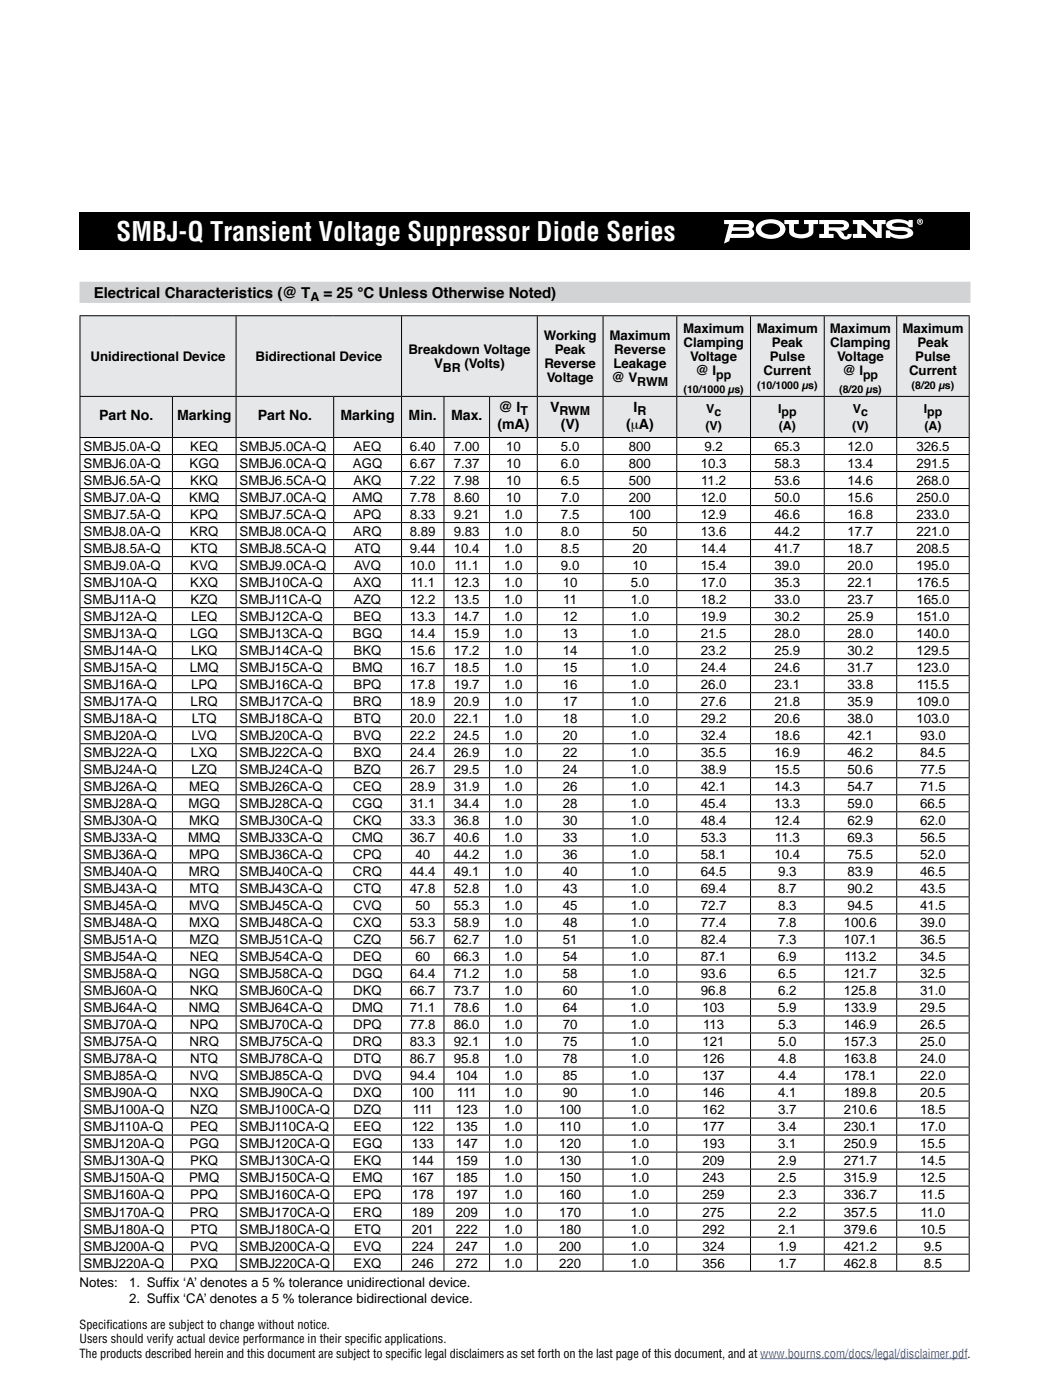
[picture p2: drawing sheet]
<svg xmlns="http://www.w3.org/2000/svg" width="210mm" height="279mm" viewBox="0 0 210 279" stroke-linecap="round" stroke-linejoin="round" font-family="sans-serif">
<defs><g id="words">
<text font-size="5.3" fill="#fff" x="23.3" y="48">SMBJ-Q Transient Voltage Suppressor Diode Series</text>
<g font-size="3">
<text x="18.7" y="59.4">Electrical Characteristics (@ T</text>
<text x="64.6" y="59.4">= 25 °C Unless Otherwise Noted)</text>
</g>
<g font-size="2.8">
<text x="19.8" y="83.9">Part No.</text>
<text x="35.4" y="83.9">Marking</text>
<text x="51.4" y="83.9">Part No.</text>
<text x="68" y="83.9">Marking</text>
<text x="81.5" y="83.9">Min.</text>
<text x="90" y="83.9">Max.</text>
<text x="99.6" y="82.2">@ I</text>
<text x="109.8" y="82.2">V</text>
<text x="126.4" y="82.2">I</text>
<text x="99.3" y="85.7">(mA)</text>
<text x="111.9" y="85.7">(V)</text>
<text x="124.9" y="85.7">(μA)</text>
</g>
<g font-size="2.6">
<text x="81.5" y="70.6">Breakdown Voltage</text>
<text x="108.5" y="67.8">Working</text>
<text x="110.7" y="70.6">Peak</text>
<text x="121.6" y="67.8">Maximum</text>
<text x="122.6" y="70.6">Reverse</text>
<text x="136.3" y="66.4">Maximum</text>
<text x="136.4" y="69.2">Clamping</text>
<text x="151" y="66.4">Maximum</text>
<text x="154" y="69.2">Peak</text>
<text x="165.6" y="66.4">Maximum</text>
<text x="165.7" y="69.2">Clamping</text>
<text x="180.1" y="66.4">Maximum</text>
<text x="183.1" y="69.2">Peak</text>
<text x="18.1" y="72.1">Unidirectional Device</text>
<text x="51" y="72.1">Bidirectional Device</text>
<text x="86.6" y="73.5">V</text>
<text x="92.7" y="73.5">(Volts)</text>
<text x="108.6" y="73.5">Reverse</text>
<text x="109.1" y="76.3">Voltage</text>
<text x="122.1" y="76.3">@ V</text>
<text x="122.4" y="73.5">Leakage</text>
<text x="137.7" y="72.1">Voltage</text>
<text x="138.9" y="74.9">@ I</text>
<text x="152.4" y="74.9">Current</text>
<text x="153.6" y="72.1">Pulse</text>
<text x="167" y="72.1">Voltage</text>
<text x="168.2" y="74.9">@ I</text>
<text x="181.4" y="74.9">Current</text>
<text x="182.7" y="72.1">Pulse</text>
<text x="16.7" y="90">SMBJ5.0A-Q</text>
<text x="16.7" y="93.4">SMBJ6.0A-Q</text>
<text x="37.8" y="93.4">KGQ</text>
<text x="38" y="90">KEQ</text>
<text x="47.8" y="90">SMBJ5.0CA-Q</text>
<text x="47.8" y="93.4">SMBJ6.0CA-Q</text>
<text x="70.4" y="93.4">AGQ</text>
<text x="70.6" y="90">AEQ</text>
<text x="81.8" y="90">6.40</text>
<text x="81.8" y="93.4">6.67</text>
<text x="90.6" y="90">7.00</text>
<text x="90.6" y="93.4">7.37</text>
<text x="101" y="90">10</text>
<text x="101" y="93.4">10</text>
<text x="112" y="90">5.0</text>
<text x="112" y="93.4">6.0</text>
<text x="125.5" y="90">800</text>
<text x="125.5" y="93.4">800</text>
<text x="139.8" y="93.4">10.3</text>
<text x="140.6" y="90">9.2</text>
<text x="154.6" y="90">65.3</text>
<text x="154.6" y="93.4">58.3</text>
<text x="169.1" y="90">12.0</text>
<text x="169.1" y="93.4">13.4</text>
<text x="182.9" y="90">326.5</text>
<text x="182.9" y="93.4">291.5</text>
<text x="16.7" y="96.8">SMBJ6.5A-Q</text>
<text x="16.7" y="100.2">SMBJ7.0A-Q</text>
<text x="37.8" y="100.2">KMQ</text>
<text x="38" y="96.8">KKQ</text>
<text x="47.8" y="96.8">SMBJ6.5CA-Q</text>
<text x="47.8" y="100.2">SMBJ7.0CA-Q</text>
<text x="70.4" y="100.2">AMQ</text>
<text x="70.6" y="96.8">AKQ</text>
<text x="81.8" y="96.8">7.22</text>
<text x="81.8" y="100.2">7.78</text>
<text x="90.6" y="96.8">7.98</text>
<text x="90.6" y="100.2">8.60</text>
<text x="101" y="96.8">10</text>
<text x="101" y="100.2">10</text>
<text x="112" y="96.8">6.5</text>
<text x="112" y="100.2">7.0</text>
<text x="125.5" y="96.8">500</text>
<text x="125.5" y="100.2">200</text>
<text x="139.8" y="100.2">12.0</text>
<text x="139.9" y="96.8">11.2</text>
<text x="154.6" y="96.8">53.6</text>
<text x="154.6" y="100.2">50.0</text>
<text x="169.1" y="96.8">14.6</text>
<text x="169.1" y="100.2">15.6</text>
<text x="182.9" y="96.8">268.0</text>
<text x="182.9" y="100.2">250.0</text>
<text x="16.7" y="103.6">SMBJ7.5A-Q</text>
<text x="16.7" y="107">SMBJ8.0A-Q</text>
<text x="37.9" y="107">KRQ</text>
<text x="38" y="103.6">KPQ</text>
<text x="47.8" y="107">SMBJ8.0CA-Q</text>
<text x="47.8" y="103.6">SMBJ7.5CA-Q</text>
<text x="70.5" y="107">ARQ</text>
<text x="70.6" y="103.6">APQ</text>
<text x="81.8" y="107">8.89</text>
<text x="81.8" y="103.6">8.33</text>
<text x="90.6" y="107">9.83</text>
<text x="90.6" y="103.6">9.21</text>
<text x="100.6" y="107">1.0</text>
<text x="100.6" y="103.6">1.0</text>
<text x="112" y="107">8.0</text>
<text x="112" y="103.6">7.5</text>
<text x="125.5" y="103.6">100</text>
<text x="126.2" y="107">50</text>
<text x="139.8" y="107">13.6</text>
<text x="139.8" y="103.6">12.9</text>
<text x="154.6" y="107">44.2</text>
<text x="154.6" y="103.6">46.6</text>
<text x="169.1" y="107">17.7</text>
<text x="169.1" y="103.6">16.8</text>
<text x="182.9" y="107">221.0</text>
<text x="182.9" y="103.6">233.0</text>
<text x="16.7" y="110.4">SMBJ8.5A-Q</text>
<text x="16.7" y="113.8">SMBJ9.0A-Q</text>
<text x="38" y="113.8">KVQ</text>
<text x="38" y="110.4">KTQ</text>
<text x="47.8" y="113.8">SMBJ9.0CA-Q</text>
<text x="47.8" y="110.4">SMBJ8.5CA-Q</text>
<text x="70.7" y="113.8">AVQ</text>
<text x="70.7" y="110.4">ATQ</text>
<text x="81.8" y="113.8">10.0</text>
<text x="81.8" y="110.4">9.44</text>
<text x="90.6" y="110.4">10.4</text>
<text x="90.7" y="113.8">11.1</text>
<text x="100.6" y="113.8">1.0</text>
<text x="100.6" y="110.4">1.0</text>
<text x="112" y="113.8">9.0</text>
<text x="112" y="110.4">8.5</text>
<text x="126.2" y="113.8">10</text>
<text x="126.2" y="110.4">20</text>
<text x="139.8" y="113.8">15.4</text>
<text x="139.8" y="110.4">14.4</text>
<text x="154.6" y="113.8">39.0</text>
<text x="154.6" y="110.4">41.7</text>
<text x="169.1" y="113.8">20.0</text>
<text x="169.2" y="110.4">18.7</text>
<text x="182.9" y="113.8">195.0</text>
<text x="182.9" y="110.4">208.5</text>
<text x="16.7" y="117.2">SMBJ10A-Q</text>
<text x="38" y="117.2">KXQ</text>
<text x="47.8" y="117.2">SMBJ10CA-Q</text>
<text x="70.6" y="117.2">AXQ</text>
<text x="81.9" y="117.2">11.1</text>
<text x="90.6" y="117.2">12.3</text>
<text x="100.6" y="117.2">1.0</text>
<text x="112.3" y="117.2">10</text>
<text x="125.9" y="117.2">5.0</text>
<text x="139.8" y="117.2">17.0</text>
<text x="154.6" y="117.2">35.3</text>
<text x="169.1" y="117.2">22.1</text>
<text x="182.9" y="117.2">176.5</text>
<text x="16.7" y="120.6">SMBJ11A-Q</text>
<text x="16.7" y="123.9">SMBJ12A-Q</text>
<text x="38" y="120.6">KZQ</text>
<text x="38.1" y="123.9">LEQ</text>
<text x="47.8" y="120.6">SMBJ11CA-Q</text>
<text x="47.8" y="123.9">SMBJ12CA-Q</text>
<text x="70.6" y="123.9">BEQ</text>
<text x="70.6" y="120.6">AZQ</text>
<text x="81.8" y="123.9">13.3</text>
<text x="81.8" y="120.6">12.2</text>
<text x="90.6" y="123.9">14.7</text>
<text x="90.6" y="120.6">13.5</text>
<text x="100.6" y="123.9">1.0</text>
<text x="100.6" y="120.6">1.0</text>
<text x="112.3" y="123.9">12</text>
<text x="112.4" y="120.6">11</text>
<text x="125.9" y="123.9">1.0</text>
<text x="125.9" y="120.6">1.0</text>
<text x="139.9" y="123.9">19.9</text>
<text x="139.9" y="120.6">18.2</text>
<text x="154.6" y="123.9">30.2</text>
<text x="154.6" y="120.6">33.0</text>
<text x="169.2" y="123.9">25.9</text>
<text x="169.2" y="120.6">23.7</text>
<text x="182.9" y="123.9">151.0</text>
<text x="182.9" y="120.6">165.0</text>
<text x="16.7" y="127.3">SMBJ13A-Q</text>
<text x="16.7" y="130.7">SMBJ14A-Q</text>
<text x="38" y="127.3">LGQ</text>
<text x="38.1" y="130.7">LKQ</text>
<text x="47.8" y="130.7">SMBJ14CA-Q</text>
<text x="47.8" y="127.3">SMBJ13CA-Q</text>
<text x="70.4" y="127.3">BGQ</text>
<text x="70.6" y="130.7">BKQ</text>
<text x="81.8" y="130.7">15.6</text>
<text x="81.8" y="127.3">14.4</text>
<text x="90.6" y="130.7">17.2</text>
<text x="90.6" y="127.3">15.9</text>
<text x="100.6" y="130.7">1.0</text>
<text x="100.6" y="127.3">1.0</text>
<text x="112.3" y="130.7">14</text>
<text x="112.3" y="127.3">13</text>
<text x="125.9" y="130.7">1.0</text>
<text x="125.9" y="127.3">1.0</text>
<text x="139.9" y="130.7">23.2</text>
<text x="139.9" y="127.3">21.5</text>
<text x="154.6" y="130.7">25.9</text>
<text x="154.6" y="127.3">28.0</text>
<text x="169.2" y="130.7">30.2</text>
<text x="169.2" y="127.3">28.0</text>
<text x="182.9" y="130.7">129.5</text>
<text x="182.9" y="127.3">140.0</text>
<text x="16.7" y="134.1">SMBJ15A-Q</text>
<text x="16.7" y="137.5">SMBJ16A-Q</text>
<text x="37.9" y="134.1">LMQ</text>
<text x="38.1" y="137.5">LPQ</text>
<text x="47.8" y="134.1">SMBJ15CA-Q</text>
<text x="47.8" y="137.5">SMBJ16CA-Q</text>
<text x="70.4" y="134.1">BMQ</text>
<text x="70.6" y="137.5">BPQ</text>
<text x="81.8" y="134.1">16.7</text>
<text x="81.8" y="137.5">17.8</text>
<text x="90.6" y="134.1">18.5</text>
<text x="90.6" y="137.5">19.7</text>
<text x="100.6" y="134.1">1.0</text>
<text x="100.6" y="137.5">1.0</text>
<text x="112.3" y="134.1">15</text>
<text x="112.3" y="137.5">16</text>
<text x="125.9" y="134.1">1.0</text>
<text x="125.9" y="137.5">1.0</text>
<text x="139.9" y="134.1">24.4</text>
<text x="139.9" y="137.5">26.0</text>
<text x="154.6" y="134.1">24.6</text>
<text x="154.6" y="137.5">23.1</text>
<text x="169.2" y="134.1">31.7</text>
<text x="169.2" y="137.5">33.8</text>
<text x="182.9" y="134.1">123.0</text>
<text x="183" y="137.5">115.5</text>
<text x="16.7" y="140.9">SMBJ17A-Q</text>
<text x="38" y="140.9">LRQ</text>
<text x="47.8" y="140.9">SMBJ17CA-Q</text>
<text x="70.5" y="140.9">BRQ</text>
<text x="81.8" y="140.9">18.9</text>
<text x="90.6" y="140.9">20.9</text>
<text x="100.6" y="140.9">1.0</text>
<text x="112.3" y="140.9">17</text>
<text x="125.9" y="140.9">1.0</text>
<text x="139.8" y="140.9">27.6</text>
<text x="154.6" y="140.9">21.8</text>
<text x="169.1" y="140.9">35.9</text>
<text x="182.9" y="140.9">109.0</text>
<text x="16.7" y="144.3">SMBJ18A-Q</text>
<text x="16.7" y="147.7">SMBJ20A-Q</text>
<text x="38.2" y="147.7">LVQ</text>
<text x="38.3" y="144.3">LTQ</text>
<text x="47.8" y="147.7">SMBJ20CA-Q</text>
<text x="47.8" y="144.3">SMBJ18CA-Q</text>
<text x="70.6" y="147.7">BVQ</text>
<text x="70.6" y="144.3">BTQ</text>
<text x="81.8" y="147.7">22.2</text>
<text x="81.8" y="144.3">20.0</text>
<text x="90.6" y="147.7">24.5</text>
<text x="90.6" y="144.3">22.1</text>
<text x="100.6" y="147.7">1.0</text>
<text x="100.6" y="144.3">1.0</text>
<text x="112.3" y="147.7">20</text>
<text x="112.3" y="144.3">18</text>
<text x="125.9" y="147.7">1.0</text>
<text x="125.9" y="144.3">1.0</text>
<text x="139.8" y="147.7">32.4</text>
<text x="139.8" y="144.3">29.2</text>
<text x="154.6" y="147.7">18.6</text>
<text x="154.6" y="144.3">20.6</text>
<text x="169.1" y="147.7">42.1</text>
<text x="169.1" y="144.3">38.0</text>
<text x="182.9" y="144.3">103.0</text>
<text x="183.6" y="147.7">93.0</text>
<text x="16.7" y="151.1">SMBJ22A-Q</text>
<text x="16.7" y="154.5">SMBJ24A-Q</text>
<text x="38.1" y="151.1">LXQ</text>
<text x="38.2" y="154.5">LZQ</text>
<text x="47.8" y="151.1">SMBJ22CA-Q</text>
<text x="47.8" y="154.5">SMBJ24CA-Q</text>
<text x="70.6" y="151.1">BXQ</text>
<text x="70.6" y="154.5">BZQ</text>
<text x="81.8" y="151.1">24.4</text>
<text x="81.8" y="154.5">26.7</text>
<text x="90.6" y="151.1">26.9</text>
<text x="90.6" y="154.5">29.5</text>
<text x="100.6" y="151.1">1.0</text>
<text x="100.6" y="154.5">1.0</text>
<text x="112.3" y="151.1">22</text>
<text x="112.3" y="154.5">24</text>
<text x="125.9" y="151.1">1.0</text>
<text x="125.9" y="154.5">1.0</text>
<text x="139.8" y="151.1">35.5</text>
<text x="139.8" y="154.5">38.9</text>
<text x="154.6" y="151.1">16.9</text>
<text x="154.6" y="154.5">15.5</text>
<text x="169.1" y="151.1">46.2</text>
<text x="169.1" y="154.5">50.6</text>
<text x="183.6" y="151.1">84.5</text>
<text x="183.6" y="154.5">77.5</text>
<text x="16.7" y="157.9">SMBJ26A-Q</text>
<text x="16.7" y="161.3">SMBJ28A-Q</text>
<text x="37.6" y="161.3">MGQ</text>
<text x="37.8" y="157.9">MEQ</text>
<text x="47.8" y="157.9">SMBJ26CA-Q</text>
<text x="47.8" y="161.3">SMBJ28CA-Q</text>
<text x="70.3" y="161.3">CGQ</text>
<text x="70.5" y="157.9">CEQ</text>
<text x="81.8" y="157.9">28.9</text>
<text x="81.8" y="161.3">31.1</text>
<text x="90.6" y="157.9">31.9</text>
<text x="90.6" y="161.3">34.4</text>
<text x="100.6" y="157.9">1.0</text>
<text x="100.6" y="161.3">1.0</text>
<text x="112.3" y="157.9">26</text>
<text x="112.3" y="161.3">28</text>
<text x="125.9" y="157.9">1.0</text>
<text x="125.9" y="161.3">1.0</text>
<text x="139.8" y="157.9">42.1</text>
<text x="139.8" y="161.3">45.4</text>
<text x="154.6" y="157.9">14.3</text>
<text x="154.6" y="161.3">13.3</text>
<text x="169.1" y="157.9">54.7</text>
<text x="169.1" y="161.3">59.0</text>
<text x="183.6" y="157.9">71.5</text>
<text x="183.6" y="161.3">66.5</text>
<text x="16.7" y="164.7">SMBJ30A-Q</text>
<text x="37.8" y="164.7">MKQ</text>
<text x="47.8" y="164.7">SMBJ30CA-Q</text>
<text x="70.5" y="164.7">CKQ</text>
<text x="81.8" y="164.7">33.3</text>
<text x="90.6" y="164.7">36.8</text>
<text x="100.6" y="164.7">1.0</text>
<text x="112.3" y="164.7">30</text>
<text x="125.9" y="164.7">1.0</text>
<text x="139.8" y="164.7">48.4</text>
<text x="154.6" y="164.7">12.4</text>
<text x="169.1" y="164.7">62.9</text>
<text x="183.6" y="164.7">62.0</text>
<text x="16.7" y="171.5">SMBJ36A-Q</text>
<text x="16.7" y="168.1">SMBJ33A-Q</text>
<text x="37.5" y="168.1">MMQ</text>
<text x="37.8" y="171.5">MPQ</text>
<text x="47.8" y="171.5">SMBJ36CA-Q</text>
<text x="47.8" y="168.1">SMBJ33CA-Q</text>
<text x="70.3" y="168.1">CMQ</text>
<text x="70.5" y="171.5">CPQ</text>
<text x="81.8" y="168.1">36.7</text>
<text x="82.9" y="171.5">40</text>
<text x="90.6" y="171.5">44.2</text>
<text x="90.6" y="168.1">40.6</text>
<text x="100.6" y="171.5">1.0</text>
<text x="100.6" y="168.1">1.0</text>
<text x="112.3" y="171.5">36</text>
<text x="112.3" y="168.1">33</text>
<text x="125.9" y="171.5">1.0</text>
<text x="125.9" y="168.1">1.0</text>
<text x="139.8" y="171.5">58.1</text>
<text x="139.8" y="168.1">53.3</text>
<text x="154.6" y="171.5">10.4</text>
<text x="154.7" y="168.1">11.3</text>
<text x="169.1" y="168.1">69.3</text>
<text x="169.1" y="171.5">75.5</text>
<text x="183.6" y="171.5">52.0</text>
<text x="183.6" y="168.1">56.5</text>
<text x="16.7" y="178.3">SMBJ43A-Q</text>
<text x="16.7" y="174.9">SMBJ40A-Q</text>
<text x="37.7" y="174.9">MRQ</text>
<text x="37.8" y="178.3">MTQ</text>
<text x="47.8" y="174.9">SMBJ40CA-Q</text>
<text x="47.8" y="178.3">SMBJ43CA-Q</text>
<text x="70.4" y="174.9">CRQ</text>
<text x="70.6" y="178.3">CTQ</text>
<text x="81.8" y="174.9">44.4</text>
<text x="81.8" y="178.3">47.8</text>
<text x="90.6" y="174.9">49.1</text>
<text x="90.6" y="178.3">52.8</text>
<text x="100.6" y="174.9">1.0</text>
<text x="100.6" y="178.3">1.0</text>
<text x="112.3" y="174.9">40</text>
<text x="112.3" y="178.3">43</text>
<text x="125.9" y="174.9">1.0</text>
<text x="125.9" y="178.3">1.0</text>
<text x="139.8" y="174.9">64.5</text>
<text x="139.8" y="178.3">69.4</text>
<text x="155.3" y="174.9">9.3</text>
<text x="155.3" y="178.3">8.7</text>
<text x="169.1" y="174.9">83.9</text>
<text x="169.1" y="178.3">90.2</text>
<text x="183.6" y="174.9">46.5</text>
<text x="183.6" y="178.3">43.5</text>
<text x="16.7" y="181.7">SMBJ45A-Q</text>
<text x="16.7" y="185.1">SMBJ48A-Q</text>
<text x="37.7" y="181.7">MVQ</text>
<text x="37.7" y="185.1">MXQ</text>
<text x="47.8" y="181.7">SMBJ45CA-Q</text>
<text x="47.8" y="185.1">SMBJ48CA-Q</text>
<text x="70.5" y="181.7">CVQ</text>
<text x="70.5" y="185.1">CXQ</text>
<text x="81.8" y="185.1">53.3</text>
<text x="82.9" y="181.7">50</text>
<text x="90.6" y="181.7">55.3</text>
<text x="90.6" y="185.1">58.9</text>
<text x="100.6" y="181.7">1.0</text>
<text x="100.6" y="185.1">1.0</text>
<text x="112.3" y="181.7">45</text>
<text x="112.3" y="185.1">48</text>
<text x="125.9" y="181.7">1.0</text>
<text x="125.9" y="185.1">1.0</text>
<text x="139.8" y="181.7">72.7</text>
<text x="139.8" y="185.1">77.4</text>
<text x="155.3" y="181.7">8.3</text>
<text x="155.3" y="185.1">7.8</text>
<text x="168.4" y="185.1">100.6</text>
<text x="169.1" y="181.7">94.5</text>
<text x="183.6" y="185.1">39.0</text>
<text x="183.6" y="181.7">41.5</text>
<text x="16.7" y="188.5">SMBJ51A-Q</text>
<text x="16.7" y="191.9">SMBJ54A-Q</text>
<text x="37.8" y="188.5">MZQ</text>
<text x="37.9" y="191.9">NEQ</text>
<text x="47.8" y="191.9">SMBJ54CA-Q</text>
<text x="47.8" y="188.5">SMBJ51CA-Q</text>
<text x="70.5" y="191.9">DEQ</text>
<text x="70.6" y="188.5">CZQ</text>
<text x="81.8" y="188.5">56.7</text>
<text x="82.9" y="191.9">60</text>
<text x="90.6" y="191.9">66.3</text>
<text x="90.6" y="188.5">62.7</text>
<text x="100.6" y="191.9">1.0</text>
<text x="100.6" y="188.5">1.0</text>
<text x="112.3" y="191.9">54</text>
<text x="112.3" y="188.5">51</text>
<text x="125.9" y="191.9">1.0</text>
<text x="125.9" y="188.5">1.0</text>
<text x="139.8" y="191.9">87.1</text>
<text x="139.8" y="188.5">82.4</text>
<text x="155.3" y="191.9">6.9</text>
<text x="155.3" y="188.5">7.3</text>
<text x="168.4" y="188.5">107.1</text>
<text x="168.5" y="191.9">113.2</text>
<text x="183.6" y="191.9">34.5</text>
<text x="183.6" y="188.5">36.5</text>
<text x="16.7" y="195.3">SMBJ58A-Q</text>
<text x="37.7" y="195.3">NGQ</text>
<text x="47.8" y="195.3">SMBJ58CA-Q</text>
<text x="70.3" y="195.3">DGQ</text>
<text x="81.8" y="195.3">64.4</text>
<text x="90.6" y="195.3">71.2</text>
<text x="100.6" y="195.3">1.0</text>
<text x="112.3" y="195.3">58</text>
<text x="125.9" y="195.3">1.0</text>
<text x="139.8" y="195.3">93.6</text>
<text x="155.3" y="195.3">6.5</text>
<text x="168.4" y="195.3">121.7</text>
<text x="183.6" y="195.3">32.5</text>
<text x="16.7" y="198.6">SMBJ60A-Q</text>
<text x="16.7" y="202">SMBJ64A-Q</text>
<text x="37.7" y="202">NMQ</text>
<text x="37.9" y="198.6">NKQ</text>
<text x="47.8" y="202">SMBJ64CA-Q</text>
<text x="47.8" y="198.6">SMBJ60CA-Q</text>
<text x="70.3" y="202">DMQ</text>
<text x="70.5" y="198.6">DKQ</text>
<text x="81.8" y="202">71.1</text>
<text x="81.8" y="198.6">66.7</text>
<text x="90.6" y="202">78.6</text>
<text x="90.6" y="198.6">73.7</text>
<text x="100.6" y="202">1.0</text>
<text x="100.6" y="198.6">1.0</text>
<text x="112.3" y="202">64</text>
<text x="112.3" y="198.6">60</text>
<text x="125.9" y="202">1.0</text>
<text x="125.9" y="198.6">1.0</text>
<text x="139.8" y="198.6">96.8</text>
<text x="140.2" y="202">103</text>
<text x="155.3" y="202">5.9</text>
<text x="155.3" y="198.6">6.2</text>
<text x="168.4" y="202">133.9</text>
<text x="168.4" y="198.6">125.8</text>
<text x="183.6" y="202">29.5</text>
<text x="183.6" y="198.6">31.0</text>
<text x="16.7" y="205.4">SMBJ70A-Q</text>
<text x="16.7" y="208.8">SMBJ75A-Q</text>
<text x="37.8" y="208.8">NRQ</text>
<text x="37.9" y="205.4">NPQ</text>
<text x="47.8" y="205.4">SMBJ70CA-Q</text>
<text x="47.8" y="208.8">SMBJ75CA-Q</text>
<text x="70.4" y="208.8">DRQ</text>
<text x="70.5" y="205.4">DPQ</text>
<text x="81.8" y="205.4">77.8</text>
<text x="81.8" y="208.8">83.3</text>
<text x="90.6" y="205.4">86.0</text>
<text x="90.6" y="208.8">92.1</text>
<text x="100.6" y="205.4">1.0</text>
<text x="100.6" y="208.8">1.0</text>
<text x="112.3" y="205.4">70</text>
<text x="112.3" y="208.8">75</text>
<text x="125.9" y="205.4">1.0</text>
<text x="125.9" y="208.8">1.0</text>
<text x="140.2" y="208.8">121</text>
<text x="140.3" y="205.4">113</text>
<text x="155.3" y="208.8">5.0</text>
<text x="155.3" y="205.4">5.3</text>
<text x="168.4" y="208.8">157.3</text>
<text x="168.4" y="205.4">146.9</text>
<text x="183.6" y="208.8">25.0</text>
<text x="183.6" y="205.4">26.5</text>
<text x="16.7" y="212.2">SMBJ78A-Q</text>
<text x="16.7" y="215.6">SMBJ85A-Q</text>
<text x="37.9" y="215.6">NVQ</text>
<text x="38" y="212.2">NTQ</text>
<text x="47.8" y="215.6">SMBJ85CA-Q</text>
<text x="47.8" y="212.2">SMBJ78CA-Q</text>
<text x="70.5" y="215.6">DVQ</text>
<text x="70.6" y="212.2">DTQ</text>
<text x="81.8" y="215.6">94.4</text>
<text x="81.8" y="212.2">86.7</text>
<text x="90.6" y="212.2">95.8</text>
<text x="90.9" y="215.6">104</text>
<text x="100.6" y="215.6">1.0</text>
<text x="100.6" y="212.2">1.0</text>
<text x="112.3" y="215.6">85</text>
<text x="112.3" y="212.2">78</text>
<text x="125.9" y="215.6">1.0</text>
<text x="125.9" y="212.2">1.0</text>
<text x="140.2" y="215.6">137</text>
<text x="140.2" y="212.2">126</text>
<text x="155.3" y="215.6">4.4</text>
<text x="155.3" y="212.2">4.8</text>
<text x="168.4" y="215.6">178.1</text>
<text x="168.4" y="212.2">163.8</text>
<text x="183.6" y="215.6">22.0</text>
<text x="183.6" y="212.2">24.0</text>
<text x="16.7" y="219">SMBJ90A-Q</text>
<text x="37.9" y="219">NXQ</text>
<text x="47.8" y="219">SMBJ90CA-Q</text>
<text x="70.5" y="219">DXQ</text>
<text x="82.2" y="219">100</text>
<text x="91.1" y="219">111</text>
<text x="100.6" y="219">1.0</text>
<text x="112.3" y="219">90</text>
<text x="125.9" y="219">1.0</text>
<text x="140.2" y="219">146</text>
<text x="155.3" y="219">4.1</text>
<text x="168.4" y="219">189.8</text>
<text x="183.6" y="219">20.5</text>
<text x="16.7" y="222.4">SMBJ100A-Q</text>
<text x="16.7" y="225.8">SMBJ110A-Q</text>
<text x="38" y="225.8">PEQ</text>
<text x="38" y="222.4">NZQ</text>
<text x="47.8" y="222.4">SMBJ100CA-Q</text>
<text x="47.8" y="225.8">SMBJ110CA-Q</text>
<text x="70.6" y="225.8">EEQ</text>
<text x="70.6" y="222.4">DZQ</text>
<text x="82.2" y="225.8">122</text>
<text x="82.4" y="222.4">111</text>
<text x="90.9" y="225.8">135</text>
<text x="91" y="222.4">123</text>
<text x="100.6" y="225.8">1.0</text>
<text x="100.6" y="222.4">1.0</text>
<text x="111.6" y="222.4">100</text>
<text x="111.7" y="225.8">110</text>
<text x="125.9" y="225.8">1.0</text>
<text x="125.9" y="222.4">1.0</text>
<text x="140.2" y="225.8">177</text>
<text x="140.2" y="222.4">162</text>
<text x="155.3" y="225.8">3.4</text>
<text x="155.3" y="222.4">3.7</text>
<text x="168.4" y="225.8">230.1</text>
<text x="168.4" y="222.4">210.6</text>
<text x="183.6" y="225.8">17.0</text>
<text x="183.6" y="222.4">18.5</text>
<text x="16.7" y="229.2">SMBJ120A-Q</text>
<text x="16.7" y="232.6">SMBJ130A-Q</text>
<text x="37.8" y="229.2">PGQ</text>
<text x="38" y="232.6">PKQ</text>
<text x="47.8" y="232.6">SMBJ130CA-Q</text>
<text x="47.8" y="229.2">SMBJ120CA-Q</text>
<text x="70.4" y="229.2">EGQ</text>
<text x="70.6" y="232.6">EKQ</text>
<text x="82.2" y="232.6">144</text>
<text x="82.2" y="229.2">133</text>
<text x="91" y="232.6">159</text>
<text x="91" y="229.2">147</text>
<text x="100.6" y="232.6">1.0</text>
<text x="100.6" y="229.2">1.0</text>
<text x="111.6" y="232.6">130</text>
<text x="111.6" y="229.2">120</text>
<text x="125.9" y="232.6">1.0</text>
<text x="125.9" y="229.2">1.0</text>
<text x="140.2" y="232.6">209</text>
<text x="140.2" y="229.2">193</text>
<text x="155.3" y="232.6">2.9</text>
<text x="155.3" y="229.2">3.1</text>
<text x="168.4" y="232.6">271.7</text>
<text x="168.4" y="229.2">250.9</text>
<text x="183.6" y="232.6">14.5</text>
<text x="183.6" y="229.2">15.5</text>
<text x="16.7" y="236">SMBJ150A-Q</text>
<text x="16.7" y="239.4">SMBJ160A-Q</text>
<text x="37.7" y="236">PMQ</text>
<text x="38" y="239.4">PPQ</text>
<text x="47.8" y="239.4">SMBJ160CA-Q</text>
<text x="47.8" y="236">SMBJ150CA-Q</text>
<text x="70.4" y="236">EMQ</text>
<text x="70.6" y="239.4">EPQ</text>
<text x="82.2" y="239.4">178</text>
<text x="82.2" y="236">167</text>
<text x="91" y="239.4">197</text>
<text x="91" y="236">185</text>
<text x="100.6" y="239.4">1.0</text>
<text x="100.6" y="236">1.0</text>
<text x="111.6" y="239.4">160</text>
<text x="111.6" y="236">150</text>
<text x="125.9" y="239.4">1.0</text>
<text x="125.9" y="236">1.0</text>
<text x="140.2" y="239.4">259</text>
<text x="140.2" y="236">243</text>
<text x="155.3" y="239.4">2.3</text>
<text x="155.3" y="236">2.5</text>
<text x="168.4" y="239.4">336.7</text>
<text x="168.4" y="236">315.9</text>
<text x="183.6" y="236">12.5</text>
<text x="183.7" y="239.4">11.5</text>
<text x="16.7" y="242.8">SMBJ170A-Q</text>
<text x="37.9" y="242.8">PRQ</text>
<text x="47.8" y="242.8">SMBJ170CA-Q</text>
<text x="70.5" y="242.8">ERQ</text>
<text x="82.2" y="242.8">189</text>
<text x="91" y="242.8">209</text>
<text x="100.6" y="242.8">1.0</text>
<text x="111.6" y="242.8">170</text>
<text x="125.9" y="242.8">1.0</text>
<text x="140.2" y="242.8">275</text>
<text x="155.3" y="242.8">2.2</text>
<text x="168.4" y="242.8">357.5</text>
<text x="183.7" y="242.8">11.0</text>
<text x="16.7" y="246.2">SMBJ180A-Q</text>
<text x="16.7" y="249.6">SMBJ200A-Q</text>
<text x="38" y="249.6">PVQ</text>
<text x="38" y="246.2">PTQ</text>
<text x="47.8" y="246.2">SMBJ180CA-Q</text>
<text x="47.8" y="249.6">SMBJ200CA-Q</text>
<text x="70.6" y="249.6">EVQ</text>
<text x="70.7" y="246.2">ETQ</text>
<text x="82.2" y="249.6">224</text>
<text x="82.2" y="246.2">201</text>
<text x="91" y="249.6">247</text>
<text x="91" y="246.2">222</text>
<text x="100.6" y="249.6">1.0</text>
<text x="100.6" y="246.2">1.0</text>
<text x="111.6" y="249.6">200</text>
<text x="111.6" y="246.2">180</text>
<text x="125.9" y="249.6">1.0</text>
<text x="125.9" y="246.2">1.0</text>
<text x="140.2" y="249.6">324</text>
<text x="140.2" y="246.2">292</text>
<text x="155.3" y="249.6">1.9</text>
<text x="155.3" y="246.2">2.1</text>
<text x="168.4" y="249.6">421.2</text>
<text x="168.4" y="246.2">379.6</text>
<text x="183.6" y="246.2">10.5</text>
<text x="184.4" y="249.6">9.5</text>
<text x="15.9" y="256.9">Notes:</text>
<text x="16.7" y="253">SMBJ220A-Q</text>
<text x="25.8" y="256.9">1. Suffix ‘A’ denotes a 5 % tolerance unidirectional device.</text>
<text x="38" y="253">PXQ</text>
<text x="47.8" y="253">SMBJ220CA-Q</text>
<text x="70.6" y="253">EXQ</text>
<text x="82.2" y="253">246</text>
<text x="91" y="253">272</text>
<text x="100.6" y="253">1.0</text>
<text x="111.6" y="253">220</text>
<text x="125.9" y="253">1.0</text>
<text x="140.2" y="253">356</text>
<text x="155.3" y="253">1.7</text>
<text x="168.4" y="253">462.8</text>
<text x="184.4" y="253">8.5</text>
<text x="25.7" y="260.1">2. Suffix ‘CA’ denotes a 5 % tolerance bidirectional device.</text>
</g>
<g font-size="2.5">
<text x="62" y="60.1">A</text>
<text x="88.4" y="74.2">BR</text>
<text x="127.2" y="77">RWM</text>
<text x="142.9" y="75.6">pp</text>
<text x="172.2" y="75.6">pp</text>
<text x="103.9" y="82.9">T</text>
<text x="111.7" y="82.9">RWM</text>
<text x="127.2" y="82.9">R</text>
<text x="140.9" y="82.4">V</text>
<text x="142.6" y="83.1">c</text>
<text x="155.3" y="82.4">I</text>
<text x="156" y="83.1">pp</text>
<text x="170.2" y="82.4">V</text>
<text x="171.9" y="83.1">c</text>
<text x="184.3" y="82.4">I</text>
<text x="185" y="83.1">pp</text>
<text x="140.8" y="85.9">(V)</text>
<text x="155.4" y="85.9">(A)</text>
<text x="170.1" y="85.9">(V)</text>
<text x="184.5" y="85.9">(A)</text>
<text x="15.9" y="265.3">Specif</text>
<text x="15.9" y="268.1">Users should verify actual device performance in their specif</text>
<text x="21.2" y="265.3">ications are subject to change without notice.</text>
<text x="73.9" y="268.1">ic applications.</text>
<text x="15.9" y="270.9">The products described herein and this document are subject to specif</text>
<text x="81.9" y="270.9">ic legal disclaimers as set forth on the last page of this document, and at www.bourns.com/docs/legal/disclaimer.pdf.</text>
</g>
<g font-size="2.1">
<text x="151.1" y="77.7">(10/1000 μs)</text>
<text x="181.9" y="77.7">(8/20 μs)</text>
<text x="136.4" y="78.4">(10/1000 μs)</text>
<text x="167.5" y="78.4">(8/20 μs)</text>
</g>
</g></defs>
<path d="M15.9 42.3h177.8v7.4h-177.8z" fill="#000"/>
<g fill="#fff">
<path d="M156.5 43.9h2.9v.8h-1v1.4a1.59 1.59 0 0 0 1.9 .6 1.04 1.04 0 0 0 1.1-.6v-1.4h-.9v-.8h2.8v.8h-1v1.5a2.1 2.1 0 0 1-2.3 1.4 2.91 2.91 0 0 1-2.4-.9l-.1-2h-1z"/>
<path d="M170.2 43.9h2.2l2.6 2.5v-1.7h-.8v-.8h2.5v.8h-.7v2.8h-1.2l-2.9-2.7v1.9h.9v.8h-2.6v-.8h.9v-2h-.9z"/>
<path d="M177.3 44.2a4.5 4.5 0 0 1 4 .1v-.4h.9v1.5h-.8a2.21 2.21 0 0 0-2.7-.9l-.6 .3-.1 .2 .5 .2 1.1 .1a2.68 2.68 0 0 1 2.6 .9 .91 .91 0 0 1-.8 1.2 4.4 4.4 0 0 1-3.7-.3v.4h-.9v-1.5h.7a2.17 2.17 0 0 0 2.3 .9l1.1-.1 .3-.3a2.62 2.62 0 0 0-2.3-.4 2.54 2.54 0 0 1-1.9-.8l-.2-.4 .2-.4z"/>
<path d="M183.5 44v.2h.2v-.2zM183.3 43.9l.5 .1-.1 .3 .2 .3h-.2l-.1-.3-.1 .3h-.2zM183.1 44.2a.5 .5 0 0 0 1 0 .5 .5 0 0 0-1 0zM183 44.2a.61 .61 0 0 1 1.2 0 .61 .61 0 0 1-1.2 0z"/>
<path d="M146.1 46.1h3h.2l.2 .2-.2 .3-.4 .1h-3zM146.5 44.7h2.6l.4 .3-.2 .3-.4 .1h-2.6zM144.5 43.9v.8h1l-1 3.9 1-.5 .2-.6h3.6a.99 .99 0 0 0 1.1-.6 .99 .99 0 0 0-.4-1.2 .93 .93 0 0 0 .4-1.1 .93 .93 0 0 0-.9-.6z"/>
<path d="M152.2 45a2.59 2.59 0 0 1 3.4 .3 1.1 1.1 0 0 1-1.2 1.5 2 2 0 0 1-2.5-1.1zM151.4 44.5a1.58 1.58 0 0 0-.5 1.6 1.58 1.58 0 0 0 1.1 1.2 3.8 3.8 0 0 0 4.5-.7 1.72 1.72 0 0 0-1.3-2.6 4.2 4.2 0 0 0-3.8 .5z"/>
<path d="M165.4 44.7h2.6l.4 .3-.2 .3-.4 .1h-2.4zM163.5 43.9v.8h.9v2h-.9v.8h2.9v-.8h-1v-.7a1.56 1.56 0 0 1 2 1 1.42 1.42 0 0 0 1.3 .8 1.42 1.42 0 0 0 1.3-.7v-.4h-.8l-.1 .3-.3 .2a.59 .59 0 0 1-.5-.6l-.6-.6a1.27 1.27 0 0 0 1.7-1.3 1.39 1.39 0 0 0-1.4-.8z"/>
</g>
<path d="M15.9 58.3h177.8" fill="none" stroke="#d1d3d4" stroke-width="4.2" stroke-linecap="butt"/>
<path d="M16 63h31.1v16.1h-31.1zM47.1 63h33v16.1h-33zM80.1 63h27.1v16.1h-27.1zM107.2 63h13.2v16.1h-13.2zM120.4 63h14.7v16.1h-14.7zM135.1 63h14.7v16.1h-14.7zM149.8 63h14.7v16.1h-14.7zM164.5 63h14.5v16.1h-14.5zM179 63h14.4v16.1h-14.4zM16 79.1h18.4v8.2h-18.4zM34.4 79.1h12.7v8.2h-12.7zM47.1 79.1h19.5v8.2h-19.5zM66.6 79.1h13.5v8.2h-13.5zM80.1 79.1h8.5v8.2h-8.5zM88.6 79.1h9.1v8.2h-9.1zM97.7 79.1h9.5v8.2h-9.5zM107.2 79.1h13.2v8.2h-13.2zM120.4 79.1h14.7v8.2h-14.7zM135.1 79.1h14.7v8.2h-14.7zM149.8 79.1h14.7v8.2h-14.7zM164.5 79.1h14.5v8.2h-14.5zM179 79.1h14.4v8.2h-14.4z" fill="#e6e7e8"/>
<g fill="none" stroke="#000" stroke-width=".2">
<path d="M15.9 79.1h177.6M15.9 63h177.6M16 79.2v8M16 63.1v15.9M34.4 79.2v8M47.1 79.2v8M47.1 63.1v15.9M66.6 79.2v8M80.1 79.2v8M80.1 63.1v15.9M88.6 79.2v8M97.7 79.2v8"/>
<path d="M107.2 79.2v8M107.2 63.1v15.9M120.4 79.2v8M120.4 63.1v15.9M135.1 79.2v8M135.1 63.1v15.9M149.8 79.2v8M149.8 63.1v15.9M164.5 79.2v8M164.5 63.1v15.9M179 79.2v8M179 63.1v15.9"/>
<path d="M193.4 79.2v8M193.4 63.1v15.9M15.9 87.3h177.6M15.9 90.7h177.6M15.9 94.1h177.6M15.9 97.5h177.6M16 87.4v3.2M16 90.8v3.2M16 94.2v3.2M16 97.6v3.2M34.4 87.4v3.2M34.4 90.8v3.2"/>
<path d="M34.4 94.2v3.2M34.4 97.6v3.2M47.1 87.4v3.2M47.1 90.8v3.2M47.1 94.2v3.2M47.1 97.6v3.2M66.6 87.4v3.2M66.6 90.8v3.2M66.6 94.2v3.2M66.6 97.6v3.2M80.1 87.4v3.2M80.1 90.8v3.2"/>
<path d="M80.1 94.2v3.2M80.1 97.6v3.2M88.6 87.4v3.2M88.6 90.8v3.2M88.6 94.2v3.2M88.6 97.6v3.2M97.7 87.4v3.2M97.7 90.8v3.2M97.7 94.2v3.2M97.7 97.6v3.2M107.2 87.4v3.2M107.2 90.8v3.2"/>
<path d="M107.2 94.2v3.2M107.2 97.6v3.2M120.4 87.4v3.2M120.4 90.8v3.2M120.4 94.2v3.2M120.4 97.6v3.2M135.1 87.4v3.2M135.1 90.8v3.2M135.1 94.2v3.2M135.1 97.6v3.2M149.8 87.4v3.2M149.8 90.8v3.2"/>
<path d="M149.8 94.2v3.2M149.8 97.6v3.2M164.5 87.4v3.2M164.5 90.8v3.2M164.5 94.2v3.2M164.5 97.6v3.2M179 87.4v3.2M179 90.8v3.2M179 94.2v3.2M179 97.6v3.2M193.4 87.4v3.2M193.4 90.8v3.2"/>
<path d="M193.4 94.2v3.2M193.4 97.6v3.2M15.9 100.9h177.6M15.9 104.3h177.6M15.9 111.1h177.6M15.9 114.5h177.6M15.9 117.9h177.6M15.9 107.7h177.6M16 101v3.2M16 104.4v3.2M16 111.2v3.2M16 114.6v3.2"/>
<path d="M16 118v3.2M16 107.8v3.2M34.4 101v3.2M34.4 104.4v3.2M34.4 111.2v3.2M34.4 114.6v3.2M34.4 118v3.2M34.4 107.8v3.2M47.1 101v3.2M47.1 104.4v3.2M47.1 111.2v3.2M47.1 114.6v3.2"/>
<path d="M47.1 118v3.2M47.1 107.8v3.2M66.6 101v3.2M66.6 104.4v3.2M66.6 111.2v3.2M66.6 114.6v3.2M66.6 118v3.2M66.6 107.8v3.2M80.1 101v3.2M80.1 104.4v3.2M80.1 111.2v3.2M80.1 114.6v3.2"/>
<path d="M80.1 118v3.2M80.1 107.8v3.2M88.6 101v3.2M88.6 104.4v3.2M88.6 111.2v3.2M88.6 114.6v3.2M88.6 118v3.2M88.6 107.8v3.2M97.7 101v3.2M97.7 104.4v3.2M97.7 111.2v3.2M97.7 114.6v3.2"/>
<path d="M97.7 118v3.2M97.7 107.8v3.2M107.2 101v3.2M107.2 104.4v3.2M107.2 111.2v3.2M107.2 114.6v3.2M107.2 118v3.2M107.2 107.8v3.2M120.4 101v3.2M120.4 104.4v3.2M120.4 111.2v3.2M120.4 114.6v3.2"/>
<path d="M120.4 118v3.2M120.4 107.8v3.2M135.1 101v3.2M135.1 111.2v3.2M135.1 114.6v3.2M135.1 118v3.2M135.1 107.8v3.2M135.1 104.4v3.2M149.8 101v3.2M149.8 111.2v3.2M149.8 114.6v3.2M149.8 118v3.2"/>
<path d="M149.8 107.8v3.2M149.8 104.4v3.2M164.5 101v3.2M164.5 111.2v3.2M164.5 114.6v3.2M164.5 118v3.2M164.5 107.8v3.2M164.5 104.4v3.2M179 101v3.2M179 111.2v3.2M179 114.6v3.2M179 118v3.2"/>
<path d="M179 107.8v3.2M179 104.4v3.2M193.4 101v3.2M193.4 107.8v3.2M193.4 111.2v3.2M193.4 114.6v3.2M193.4 118v3.2M193.4 104.4v3.2M15.9 121.3h177.6M15.9 124.7h177.6M15.9 128.1h177.6M15.9 131.5h177.6"/>
<path d="M15.9 138.2h177.6M15.9 134.8h177.6M16 121.4v3.2M16 124.8v3.2M16 128.1v3.3M16 131.5v3.3M16 138.3v3.3M16 134.9v3.3M34.4 121.4v3.2M34.4 124.8v3.2M34.4 128.1v3.3M34.4 138.3v3.3"/>
<path d="M34.4 134.9v3.3M34.4 131.5v3.3M47.1 121.4v3.2M47.1 124.8v3.2M47.1 128.1v3.3M47.1 138.3v3.3M47.1 134.9v3.3M47.1 131.5v3.3M66.6 121.4v3.2M66.6 124.8v3.2M66.6 128.1v3.3M66.6 138.3v3.3"/>
<path d="M66.6 134.9v3.3M66.6 131.5v3.3M80.1 121.4v3.2M80.1 124.8v3.2M80.1 128.1v3.3M80.1 138.3v3.3M80.1 134.9v3.3M80.1 131.5v3.3M88.6 121.4v3.2M88.6 124.8v3.2M88.6 128.1v3.3M88.6 138.3v3.3"/>
<path d="M88.6 134.9v3.3M88.6 131.5v3.3M97.7 121.4v3.2M97.7 124.8v3.2M97.7 128.1v3.3M97.7 138.3v3.3M97.7 134.9v3.3M97.7 131.5v3.3M107.2 121.4v3.2M107.2 124.8v3.2M107.2 128.1v3.3M107.2 138.3v3.3"/>
<path d="M107.2 134.9v3.3M107.2 131.5v3.3M120.4 121.4v3.2M120.4 124.8v3.2M120.4 128.1v3.3M120.4 138.3v3.3M120.4 134.9v3.3M120.4 131.5v3.3M135.1 121.4v3.2M135.1 124.8v3.2M135.1 128.1v3.3M135.1 138.3v3.3"/>
<path d="M135.1 134.9v3.3M135.1 131.5v3.3M149.8 121.4v3.2M149.8 124.8v3.2M149.8 128.1v3.3M149.8 138.3v3.3M149.8 134.9v3.3M149.8 131.5v3.3M164.5 121.4v3.2M164.5 124.8v3.2M164.5 128.1v3.3M164.5 138.3v3.3"/>
<path d="M164.5 134.9v3.3M164.5 131.5v3.3M179 121.4v3.2M179 124.8v3.2M179 128.1v3.3M179 138.3v3.3M179 134.9v3.3M179 131.5v3.3M193.4 121.4v3.2M193.4 124.8v3.2M193.4 128.1v3.3M193.4 134.9v3.3"/>
<path d="M193.4 138.3v3.3M193.4 131.5v3.3M15.9 141.6h177.6M15.9 145h177.6M15.9 148.4h177.6M15.9 151.8h177.6M15.9 155.2h177.6M15.9 158.6h177.6M16 141.7v3.2M16 145.1v3.2M16 148.5v3.2M16 151.9v3.2"/>
<path d="M16 155.3v3.2M16 158.7v3.2M34.4 141.7v3.2M34.4 145.1v3.2M34.4 148.5v3.2M34.4 151.9v3.2M34.4 155.3v3.2M34.4 158.7v3.2M47.1 141.7v3.2M47.1 145.1v3.2M47.1 148.5v3.2M47.1 151.9v3.2"/>
<path d="M47.1 155.3v3.2M47.1 158.7v3.2M66.6 141.7v3.2M66.6 145.1v3.2M66.6 148.5v3.2M66.6 151.9v3.2M66.6 155.3v3.2M66.6 158.7v3.2M80.1 141.7v3.2M80.1 145.1v3.2M80.1 148.5v3.2M80.1 151.9v3.2"/>
<path d="M80.1 155.3v3.2M80.1 158.7v3.2M88.6 141.7v3.2M88.6 145.1v3.2M88.6 148.5v3.2M88.6 151.9v3.2M88.6 155.3v3.2M88.6 158.7v3.2M97.7 141.7v3.2M97.7 145.1v3.2M97.7 148.5v3.2M97.7 151.9v3.2"/>
<path d="M97.7 155.3v3.2M97.7 158.7v3.2M107.2 141.7v3.2M107.2 145.1v3.2M107.2 148.5v3.2M107.2 151.9v3.2M107.2 158.7v3.2M107.2 155.3v3.2M120.4 141.7v3.2M120.4 145.1v3.2M120.4 148.5v3.2M120.4 151.9v3.2"/>
<path d="M120.4 158.7v3.2M120.4 155.3v3.2M135.1 141.7v3.2M135.1 145.1v3.2M135.1 148.5v3.2M135.1 151.9v3.2M135.1 158.7v3.2M135.1 155.3v3.2M149.8 141.7v3.2M149.8 145.1v3.2M149.8 148.5v3.2M149.8 151.9v3.2"/>
<path d="M149.8 158.7v3.2M149.8 155.3v3.2M164.5 141.7v3.2M164.5 145.1v3.2M164.5 148.5v3.2M164.5 151.9v3.2M164.5 158.7v3.2M164.5 155.3v3.2M179 141.7v3.2M179 145.1v3.2M179 148.5v3.2M179 151.9v3.2"/>
<path d="M179 158.7v3.2M179 155.3v3.2M193.4 141.7v3.2M193.4 145.1v3.2M193.4 148.5v3.2M193.4 151.9v3.2M193.4 158.7v3.2M193.4 155.3v3.2M15.9 162h177.6M15.9 165.4h177.6M15.9 168.8h177.6M15.9 172.2h177.6"/>
<path d="M15.9 175.6h177.6M15.9 179h177.6M16 162.1v3.2M16 165.5v3.2M16 168.9v3.2M16 172.3v3.2M16 175.7v3.2M16 179.1v3.2M34.4 162.1v3.2M34.4 165.5v3.2M34.4 168.9v3.2M34.4 172.3v3.2"/>
<path d="M34.4 175.7v3.2M34.4 179.1v3.2M47.1 162.1v3.2M47.1 165.5v3.2M47.1 168.9v3.2M47.1 172.3v3.2M47.1 175.7v3.2M47.1 179.1v3.2M66.6 162.1v3.2M66.6 165.5v3.2M66.6 168.9v3.2M66.6 172.3v3.2"/>
<path d="M66.6 175.7v3.2M66.6 179.1v3.2M80.1 162.1v3.2M80.1 165.5v3.2M80.1 168.9v3.2M80.1 172.3v3.2M80.1 175.7v3.2M80.1 179.1v3.2M88.6 162.1v3.2M88.6 165.5v3.2M88.6 168.9v3.2M88.6 172.3v3.2"/>
<path d="M88.6 175.7v3.2M88.6 179.1v3.2M97.7 162.1v3.2M97.7 165.5v3.2M97.7 168.9v3.2M97.7 172.3v3.2M97.7 175.7v3.2M97.7 179.1v3.2M107.2 162.1v3.2M107.2 165.5v3.2M107.2 168.9v3.2M107.2 172.3v3.2"/>
<path d="M107.2 175.7v3.2M107.2 179.1v3.2M120.4 162.1v3.2M120.4 165.5v3.2M120.4 168.9v3.2M120.4 172.3v3.2M120.4 175.7v3.2M120.4 179.1v3.2M135.1 162.1v3.2M135.1 165.5v3.2M135.1 168.9v3.2M135.1 172.3v3.2"/>
<path d="M135.1 175.7v3.2M135.1 179.1v3.2M149.8 162.1v3.2M149.8 165.5v3.2M149.8 168.9v3.2M149.8 172.3v3.2M149.8 175.7v3.2M149.8 179.1v3.2M164.5 162.1v3.2M164.5 165.5v3.2M164.5 168.9v3.2M164.5 172.3v3.2"/>
<path d="M164.5 175.7v3.2M164.5 179.1v3.2M179 162.1v3.2M179 165.5v3.2M179 168.9v3.2M179 172.3v3.2M179 175.7v3.2M179 179.1v3.2M193.4 162.1v3.2M193.4 165.5v3.2M193.4 168.9v3.2M193.4 172.3v3.2"/>
<path d="M193.4 175.7v3.2M193.4 179.1v3.2M15.9 182.4h177.6M15.9 185.8h177.6M15.9 189.2h177.6M15.9 192.6h177.6M15.9 196h177.6M15.9 199.4h177.6M16 182.5v3.2M16 185.9v3.2M16 189.3v3.2M16 192.7v3.2"/>
<path d="M16 196.1v3.2M16 199.5v3.2M34.4 182.5v3.2M34.4 185.9v3.2M34.4 189.3v3.2M34.4 192.7v3.2M34.4 196.1v3.2M34.4 199.5v3.2M47.1 182.5v3.2M47.1 185.9v3.2M47.1 189.3v3.2M47.1 192.7v3.2"/>
<path d="M47.1 196.1v3.2M47.1 199.5v3.2M66.6 182.5v3.2M66.6 185.9v3.2M66.6 189.3v3.2M66.6 192.7v3.2M66.6 196.1v3.2M66.6 199.5v3.2M80.1 182.5v3.2M80.1 185.9v3.2M80.1 189.3v3.2M80.1 192.7v3.2"/>
<path d="M80.1 196.1v3.2M80.1 199.5v3.2M88.6 182.5v3.2M88.6 185.9v3.2M88.6 189.3v3.2M88.6 192.7v3.2M88.6 196.1v3.2M88.6 199.5v3.2M97.7 182.5v3.2M97.7 185.9v3.2M97.7 189.3v3.2M97.7 192.7v3.2"/>
<path d="M97.7 196.1v3.2M97.7 199.5v3.2M107.2 182.5v3.2M107.2 185.9v3.2M107.2 189.3v3.2M107.2 192.7v3.2M107.2 196.1v3.2M107.2 199.5v3.2M120.4 182.5v3.2M120.4 185.9v3.2M120.4 189.3v3.2M120.4 192.7v3.2"/>
<path d="M120.4 196.1v3.2M120.4 199.5v3.2M135.1 182.5v3.2M135.1 185.9v3.2M135.1 189.3v3.2M135.1 192.7v3.2M135.1 196.1v3.2M135.1 199.5v3.2M149.8 182.5v3.2M149.8 185.9v3.2M149.8 189.3v3.2M149.8 192.7v3.2"/>
<path d="M149.8 196.1v3.2M149.8 199.5v3.2M164.5 182.5v3.2M164.5 185.9v3.2M164.5 189.3v3.2M164.5 192.7v3.2M164.5 196.1v3.2M164.5 199.5v3.2M179 182.5v3.2M179 185.9v3.2M179 189.3v3.2M179 192.7v3.2"/>
<path d="M179 196.1v3.2M179 199.5v3.2M193.4 182.5v3.2M193.4 185.9v3.2M193.4 189.3v3.2M193.4 192.7v3.2M193.4 196.1v3.2M193.4 199.5v3.2M15.9 212.9h177.6M15.9 216.3h177.6M15.9 219.7h177.6M15.9 209.5h177.6"/>
<path d="M15.9 202.8h177.6M15.9 206.2h177.6M16 213v3.3M16 216.4v3.2M16 219.8v3.2M16 209.6v3.3M16 202.8v3.3M16 206.2v3.3M34.4 213v3.3M34.4 216.4v3.2M34.4 219.8v3.2M34.4 209.6v3.3"/>
<path d="M34.4 202.8v3.3M34.4 206.2v3.3M47.1 213v3.3M47.1 216.4v3.2M47.1 219.8v3.2M47.1 209.6v3.3M47.1 202.8v3.3M47.1 206.2v3.3M66.6 213v3.3M66.6 216.4v3.2M66.6 219.8v3.2M66.6 209.6v3.3"/>
<path d="M66.6 202.8v3.3M66.6 206.2v3.3M80.1 213v3.3M80.1 216.4v3.2M80.1 219.8v3.2M80.1 209.6v3.3M80.1 206.2v3.3M80.1 202.8v3.3M88.6 213v3.3M88.6 216.4v3.2M88.6 219.8v3.2M88.6 209.6v3.3"/>
<path d="M88.6 206.2v3.3M88.6 202.8v3.3M97.7 213v3.3M97.7 216.4v3.2M97.7 219.8v3.2M97.7 209.6v3.3M97.7 206.2v3.3M97.7 202.8v3.3M107.2 213v3.3M107.2 216.4v3.2M107.2 219.8v3.2M107.2 209.6v3.3"/>
<path d="M107.2 206.2v3.3M107.2 202.8v3.3M120.4 213v3.3M120.4 216.4v3.2M120.4 219.8v3.2M120.4 209.6v3.3M120.4 206.2v3.3M120.4 202.8v3.3M135.1 213v3.3M135.1 216.4v3.2M135.1 219.8v3.2M135.1 209.6v3.3"/>
<path d="M135.1 206.2v3.3M135.1 202.8v3.3M149.8 213v3.3M149.8 216.4v3.2M149.8 219.8v3.2M149.8 209.6v3.3M149.8 206.2v3.3M149.8 202.8v3.3M164.5 213v3.3M164.5 216.4v3.2M164.5 219.8v3.2M164.5 209.6v3.3"/>
<path d="M164.5 206.2v3.3M164.5 202.8v3.3M179 213v3.3M179 216.4v3.2M179 219.8v3.2M179 209.6v3.3M179 206.2v3.3M179 202.8v3.3M193.4 209.6v3.3M193.4 213v3.3M193.4 216.4v3.2M193.4 219.8v3.2"/>
<path d="M193.4 206.2v3.3M193.4 202.8v3.3M15.9 223.1h177.6M15.9 226.5h177.6M15.9 229.9h177.6M15.9 236.7h177.6M15.9 233.3h177.6M16 223.2v3.2M16 226.6v3.2M16 230v3.2M16 236.8v3.2M16 233.4v3.2"/>
<path d="M34.4 223.2v3.2M34.4 226.6v3.2M34.4 230v3.2M34.4 236.8v3.2M34.4 233.4v3.2M47.1 223.2v3.2M47.1 226.6v3.2M47.1 230v3.2M47.1 236.8v3.2M47.1 233.4v3.2M66.6 223.2v3.2M66.6 226.6v3.2"/>
<path d="M66.6 230v3.2M66.6 236.8v3.2M66.6 233.4v3.2M80.1 223.2v3.2M80.1 226.6v3.2M80.1 230v3.2M80.1 236.8v3.2M80.1 233.4v3.2M88.6 223.2v3.2M88.6 226.6v3.2M88.6 230v3.2M88.6 236.8v3.2"/>
<path d="M88.6 233.4v3.2M97.7 223.2v3.2M97.7 226.6v3.2M97.7 230v3.2M97.7 236.8v3.2M97.7 233.4v3.2M107.2 223.2v3.2M107.2 226.6v3.2M107.2 230v3.2M107.2 236.8v3.2M107.2 233.4v3.2M120.4 223.2v3.2"/>
<path d="M120.4 226.6v3.2M120.4 230v3.2M120.4 236.8v3.2M120.4 233.4v3.2M135.1 223.2v3.2M135.1 226.6v3.2M135.1 230v3.2M135.1 236.8v3.2M135.1 233.4v3.2M149.8 223.2v3.2M149.8 226.6v3.2M149.8 236.8v3.2"/>
<path d="M149.8 233.4v3.2M149.8 230v3.2M164.5 223.2v3.2M164.5 226.6v3.2M164.5 236.8v3.2M164.5 233.4v3.2M164.5 230v3.2M179 223.2v3.2M179 226.6v3.2M179 236.8v3.2M179 233.4v3.2M179 230v3.2"/>
<path d="M193.4 223.2v3.2M193.4 226.6v3.2M193.4 233.4v3.2M193.4 236.8v3.2M193.4 230v3.2M15.9 253.7h177.6M15.9 240.1h177.6M15.9 243.5h177.6M15.9 246.9h177.6M15.9 250.3h177.6M16 240.2v3.2M16 243.6v3.2"/>
<path d="M16 247v3.2M16 250.4v3.2M34.4 240.2v3.2M34.4 243.6v3.2M34.4 247v3.2M34.4 250.4v3.2M47.1 240.2v3.2M47.1 243.6v3.2M47.1 247v3.2M47.1 250.4v3.2M66.6 240.2v3.2M66.6 243.6v3.2"/>
<path d="M66.6 247v3.2M66.6 250.4v3.2M80.1 240.2v3.2M80.1 243.6v3.2M80.1 247v3.2M80.1 250.4v3.2M88.6 240.2v3.2M88.6 243.6v3.2M88.6 247v3.2M88.6 250.4v3.2M97.7 240.2v3.2M97.7 243.6v3.2"/>
<path d="M97.7 247v3.2M97.7 250.4v3.2M107.2 240.2v3.2M107.2 243.6v3.2M107.2 247v3.2M107.2 250.4v3.2M120.4 240.2v3.2M120.4 243.6v3.2M120.4 247v3.2M120.4 250.4v3.2M135.1 240.2v3.2M135.1 243.6v3.2"/>
<path d="M135.1 247v3.2M135.1 250.4v3.2M149.8 240.2v3.2M149.8 243.6v3.2M149.8 247v3.2M149.8 250.4v3.2M164.5 240.2v3.2M164.5 243.6v3.2M164.5 247v3.2M164.5 250.4v3.2M179 240.2v3.2M179 243.6v3.2"/>
<path d="M179 247v3.2M179 250.4v3.2M193.4 240.2v3.2M193.4 243.6v3.2M193.4 247v3.2M193.4 250.4v3.2"/>
</g>
<path d="M151.7 271.2h41.4" fill="none" stroke="#0042f4" stroke-width=".2"/>
<use href="#words"/>
</svg>
